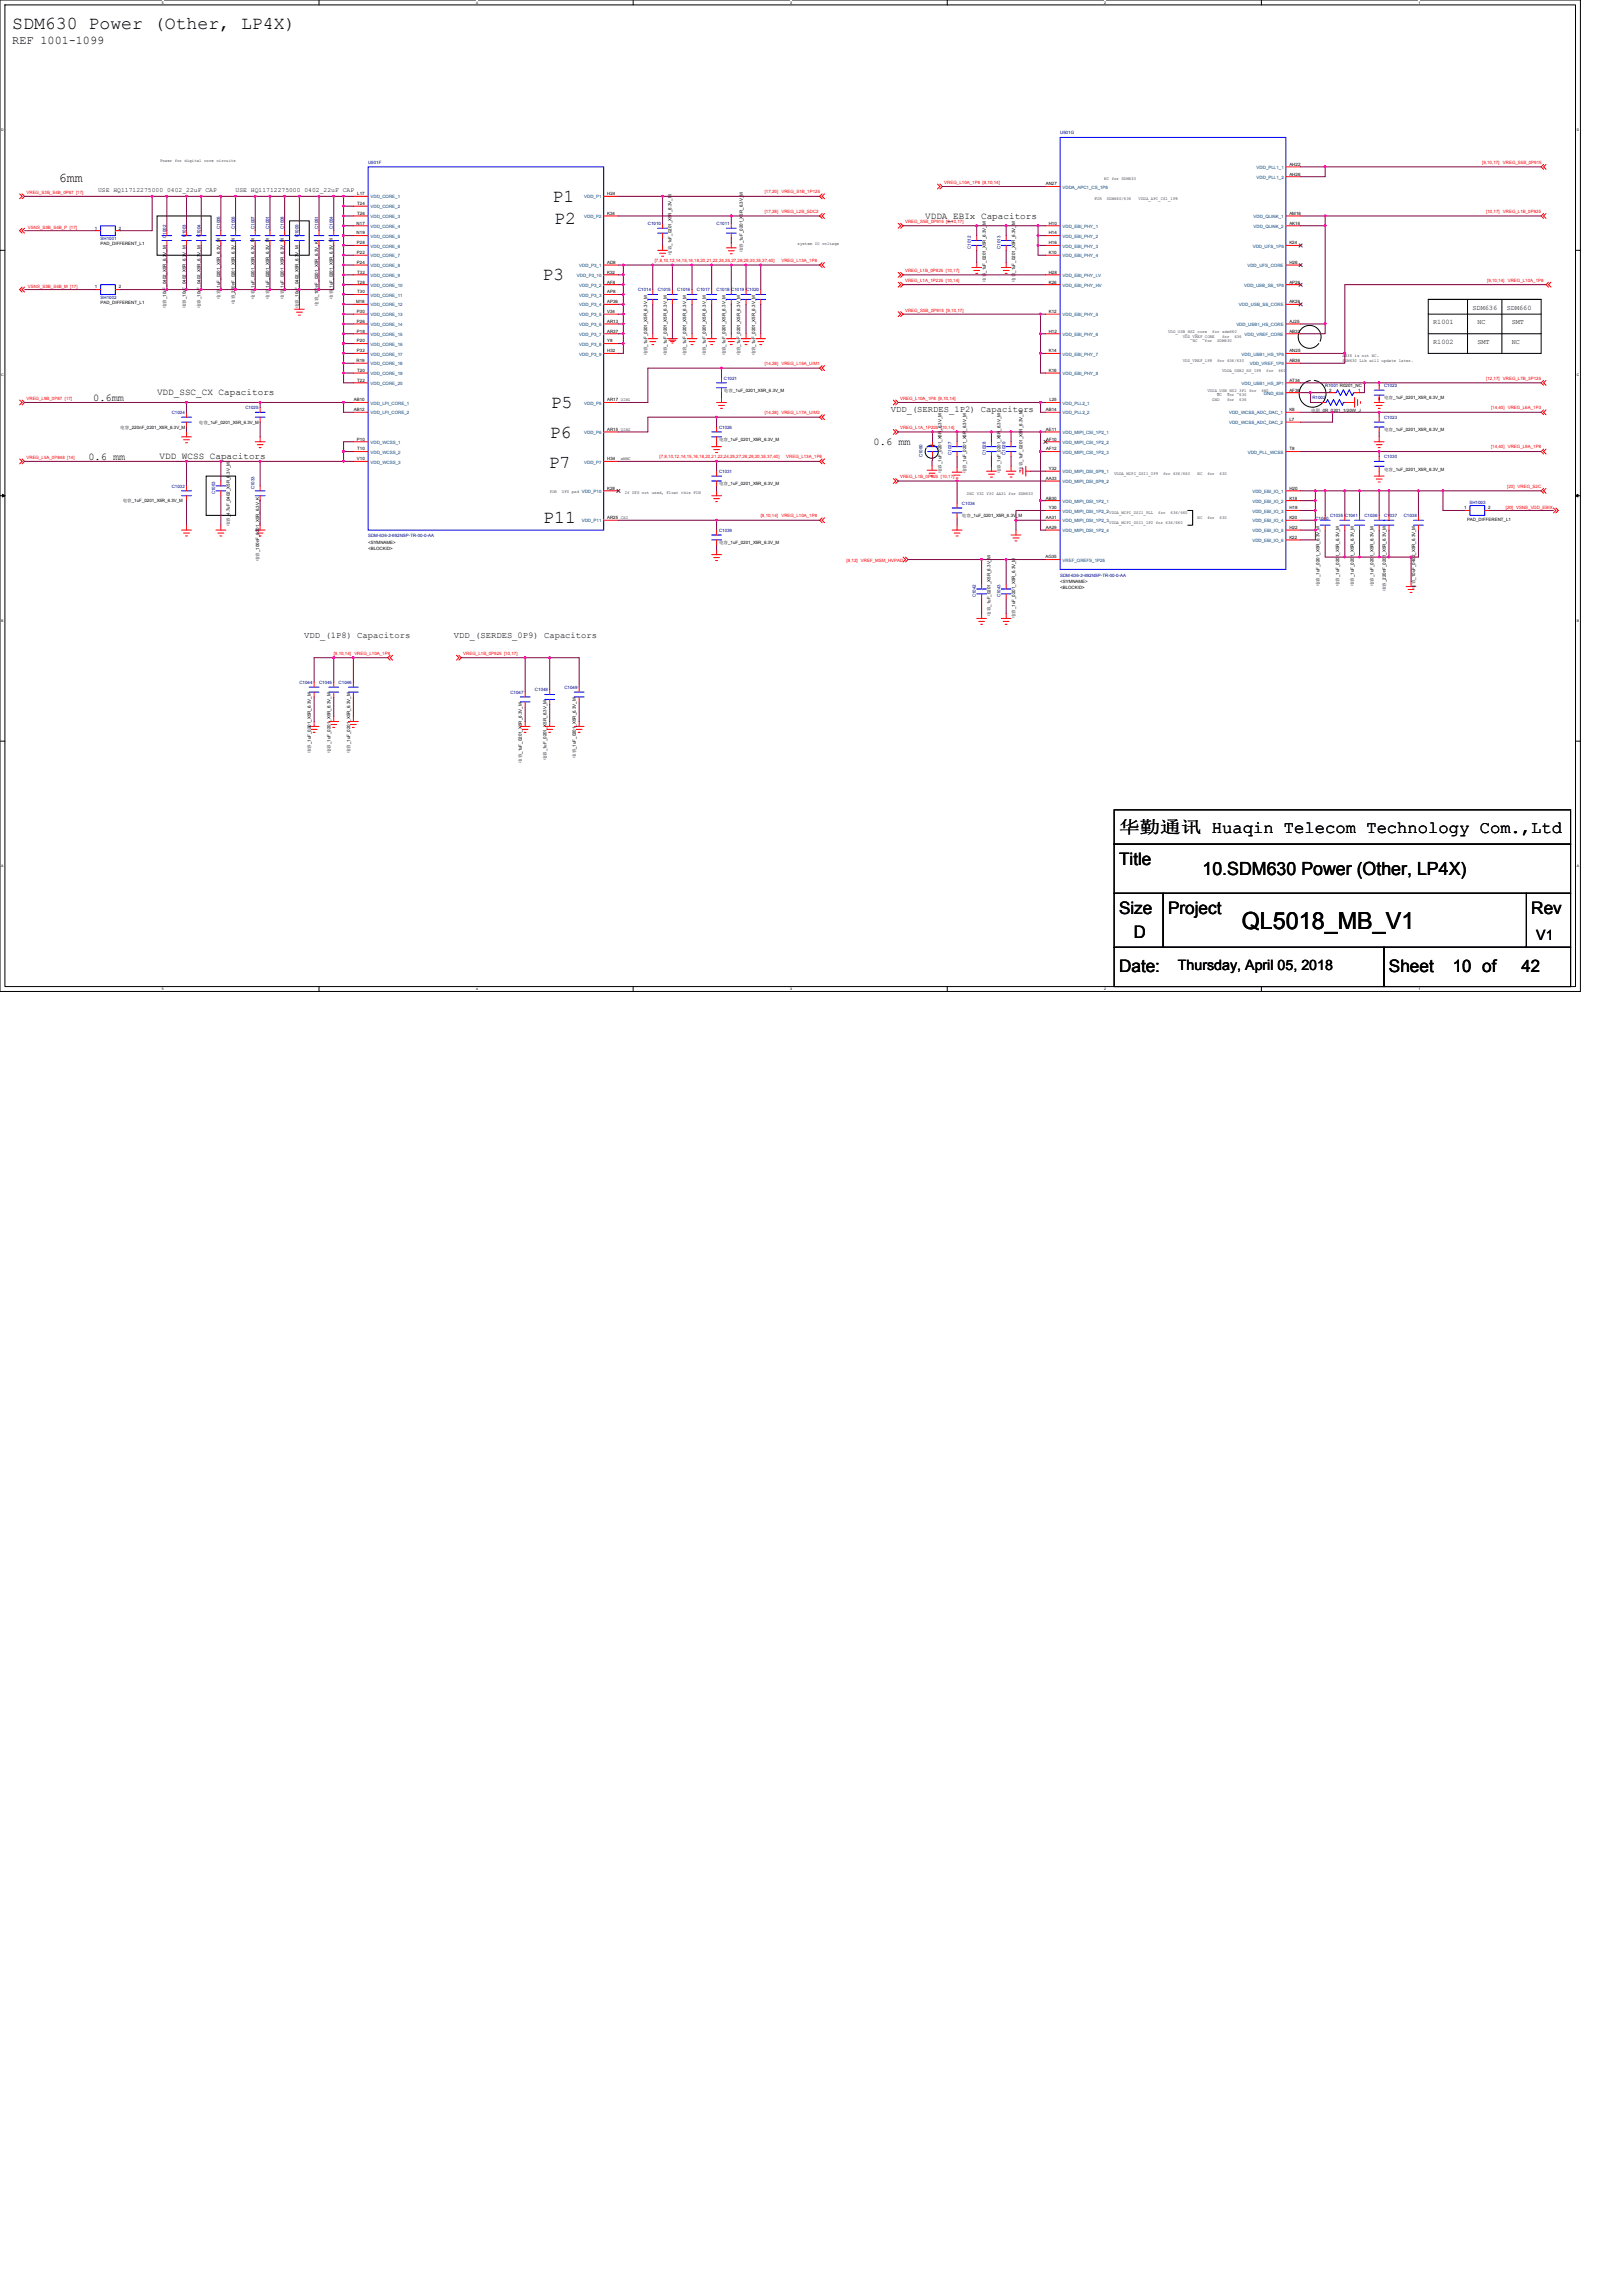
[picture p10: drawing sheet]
<svg xmlns="http://www.w3.org/2000/svg" width="210mm" height="297mm" viewBox="0 0 210 297" stroke-linecap="round" stroke-linejoin="round" font-family="sans-serif">
<defs><g id="words">
<text font-size="3" x="160.7" y="120.2">QL5018_MB_V1</text>
<g font-size="2.3">
<text x="1.6" y="3.8">SDM630 Power (Other, LP4X)</text>
<text x="71.5" y="26.2">P1</text>
<text x="71.7" y="29">P2</text>
<text x="70.2" y="36.2">P3</text>
<text x="71.2" y="52.8">P5</text>
<text x="71.1" y="56.7">P6</text>
<text x="71" y="60.5">P7</text>
<text x="70.3" y="67.6">P11</text>
<text x="155.6" y="113.2">10.SDM630 Power (Other, LP4X)</text>
</g>
<g font-size="2.2">
<text x="144.8" y="107.8">华勤通讯 Huaqin Telecom Technology Com.,Ltd</text>
<text x="144.8" y="111.8">Title</text>
<text x="144.8" y="118.2">Size</text>
<text x="151.1" y="118.2">Project</text>
<text x="198.1" y="118.2">Rev</text>
<text x="144.8" y="125.8">Date:</text>
<text x="146.7" y="121.4">D</text>
<text x="179.7" y="125.8">Sheet</text>
<text x="188" y="125.8">10 of</text>
<text x="196.8" y="125.8">42</text>
</g>
<g font-size="1.8">
<text x="152.4" y="125.5">Thursday, April 05, 2018</text>
<text x="198.8" y="121.7">V1</text>
</g>
<text font-size="1.7" x="7.6" y="23.6">6mm</text>
<text font-size="1.5" x="1.6" y="5.7">REF 1001-1099</text>
<g font-size="1.3">
<text x="12.1" y="51.9">0.6mm</text>
<text x="11.4" y="59.5">0.6 mm</text>
<text x="113" y="57.6">0.6 mm</text>
</g>
<g font-size="1.2">
<text x="119.7" y="28.3">VDDA_EBIx Capacitors</text>
<text x="20.3" y="51.1">VDD_SSC_CX Capacitors</text>
<text x="20.6" y="59.4">VDD_WCSS Capacitors</text>
</g>
<g font-size="1.1">
<text x="115.3" y="53.3">VDD_(SERDES_1P2) Capacitors</text>
<text x="39.4" y="82.5">VDD_(1P8) Capacitors</text>
<text x="58.7" y="82.5">VDD_(SERDES_0P9) Capacitors</text>
</g>
<g font-size=".9">
<text x="185.4" y="42">R1001</text>
<text x="190.5" y="40.1">SDM636</text>
<text x="191.1" y="42">NC</text>
<text x="194.9" y="40.1">SDM660</text>
<text x="195.6" y="42">SMT</text>
<text x="185.4" y="44.5">R1002</text>
<text x="191.1" y="44.5">SMT</text>
<text x="195.6" y="44.5">NC</text>
</g>
<g font-size=".8">
<text x="12.7" y="24.8">USE HQ11712275000 0402_22uF CAP</text>
<text x="30.5" y="24.8">USE HQ11712275000 0402_22uF CAP</text>
</g>
<g font-size=".6" fill="#000080">
<text x="137.2" y="17.4">U501G</text>
<text x="47.6" y="21.2">U501F</text>
<text x="28.5" y="29.7" transform="rotate(-90 28.5 29.7)">C1005</text>
<text x="30.4" y="29.7" transform="rotate(-90 30.4 29.7)">C1006</text>
<text x="32.9" y="29.7" transform="rotate(-90 32.9 29.7)">C1007</text>
<text x="34.8" y="29.7" transform="rotate(-90 34.8 29.7)">C1001</text>
<text x="36.7" y="29.7" transform="rotate(-90 36.7 29.7)">C1008</text>
<text x="41.2" y="29.7" transform="rotate(-90 41.2 29.7)">C1051</text>
<text x="43.1" y="29.7" transform="rotate(-90 43.1 29.7)">C1054</text>
<text x="83.8" y="29.1">C1010</text>
<text x="92.7" y="29.1">C1011</text>
<text x="13" y="31">SH1001</text>
<text x="21.5" y="30.8" transform="rotate(-90 21.5 30.8)">C1002</text>
<text x="24" y="30.7" transform="rotate(-90 24 30.7)">C1003</text>
<text x="25.9" y="30.7" transform="rotate(-90 25.9 30.7)">C1004</text>
<text x="38.6" y="30.7" transform="rotate(-90 38.6 30.7)">C1009</text>
<text x="125.6" y="32.2" transform="rotate(-90 125.6 32.2)">C1012</text>
<text x="129.4" y="32.2" transform="rotate(-90 129.4 32.2)">C1013</text>
<text x="13" y="38.7">SH1002</text>
<text x="82.5" y="37.7">C1014</text>
<text x="85.1" y="37.7">C1015</text>
<text x="87.6" y="37.7">C1016</text>
<text x="90.2" y="37.7">C1017</text>
<text x="92.7" y="37.7">C1018 C1019 C1020</text>
<text x="22.2" y="53.6">C1024</text>
<text x="31.7" y="52.9">C1025</text>
<text x="93.7" y="49.1">C1021</text>
<text x="169.8" y="51.7">R1002</text>
<text x="171.4" y="50.1">R1001 R0201_NC</text>
<text x="179.1" y="50.1">C1022</text>
<text x="93" y="55.5">C1026</text>
<text x="119.3" y="59.2" transform="rotate(-90 119.3 59.2)">C1050</text>
<text x="123.1" y="58.9" transform="rotate(-90 123.1 58.9)">C1027</text>
<text x="127.5" y="58.9" transform="rotate(-90 127.5 58.9)">C1028</text>
<text x="130.1" y="58.9" transform="rotate(-90 130.1 58.9)">C1029</text>
<text x="179.1" y="59.3">C1030</text>
<text x="179.1" y="54.2">C1023</text>
<text x="22.2" y="63.1">C1032</text>
<text x="27.8" y="63.9" transform="rotate(-90 27.8 63.9)">C1053</text>
<text x="32.9" y="63.3" transform="rotate(-90 32.9 63.3)">C1033</text>
<text x="93" y="61.2">C1031</text>
<text x="124.5" y="65.3">C1034</text>
<text x="190.1" y="65.2">SH1003</text>
<text x="47.6" y="69.5">SDM-636-2-692NSP-TR-00-0-AA</text>
<text x="93" y="68.8">C1039</text>
<text x="170.2" y="67.2">C1040</text>
<text x="172.1" y="66.9">C1035 C1041</text>
<text x="176.5" y="66.9">C1036</text>
<text x="179.1" y="66.9">C1037</text>
<text x="181.6" y="66.9">C1038</text>
<text x="126.3" y="77.3" transform="rotate(-90 126.3 77.3)">C1042</text>
<text x="129.4" y="77.3" transform="rotate(-90 129.4 77.3)">C1043</text>
<text x="137.2" y="74.6">SDM-636-2-692NSP-TR-00-0-AA</text>
<text x="38.7" y="88.5">C1044</text>
<text x="41.3" y="88.5">C1045</text>
<text x="43.8" y="88.5">C1046</text>
<text x="66" y="89.8">C1047</text>
<text x="69.2" y="89.5">C1048</text>
<text x="73" y="89.1">C1049</text>
</g>
<g font-size=".6">
<text x="20.7" y="21">Power for digital core circuits</text>
<text x="135.3" y="24">AN27</text>
<text x="142.9" y="23.3">NC for SDM630</text>
<text x="166.8" y="21.4">AH22</text>
<text x="166.8" y="22.7">AH26</text>
<text x="12.3" y="29.7">1</text>
<text x="15.4" y="29.7">2</text>
<text x="46.1" y="29.1">N17</text>
<text x="46.2" y="26.5">T24</text>
<text x="46.2" y="27.8">T26</text>
<text x="46.2" y="25.3">L17</text>
<text x="78.5" y="25.3">H24</text>
<text x="78.5" y="27.8">K34</text>
<text x="135.7" y="29.1">H10</text>
<text x="141.6" y="25.9">FOR</text>
<text x="143.2" y="25.9">SDM660/636</text>
<text x="147.3" y="25.9">VDDA_APC_CS1_1P8</text>
<text x="166.8" y="27.8">AM16</text>
<text x="166.8" y="29.1">AK16</text>
<text x="13" y="31.7">PAD_DIFFERENT_L1</text>
<text x="46.1" y="30.3">N19</text>
<text x="46.2" y="31.6">P28</text>
<text x="46.2" y="32.9">P22</text>
<text x="46.2" y="34.1">P24</text>
<text x="46.2" y="35.4">T32</text>
<text x="78.5" y="35.4">K32</text>
<text x="78.5" y="34.1">AD8</text>
<text x="86.9" y="33" transform="rotate(-90 86.9 33)">电容_1uF_0201_X5R_6.3V_M</text>
<text x="96.1" y="32.6" transform="rotate(-90 96.1 32.6)">电容_1uF_0201_X5R_6.3V_M</text>
<text x="103.2" y="31.7">system IO voltage</text>
<text x="135.7" y="30.3">H14</text>
<text x="135.7" y="31.6">H16</text>
<text x="135.7" y="35.4">H28</text>
<text x="135.7" y="32.9">K10</text>
<text x="166.8" y="31.6">K24</text>
<text x="166.8" y="34.1">H26</text>
<text x="12.3" y="37.3">1</text>
<text x="13" y="39.3">PAD_DIFFERENT_L1</text>
<text x="15.4" y="37.3">2</text>
<text x="21.5" y="39.9" transform="rotate(-90 21.5 39.9)">电容_10uF_0402_X5R_6.3V_M</text>
<text x="24" y="39.9" transform="rotate(-90 24 39.9)">电容_10uF_0402_X5R_6.3V_M</text>
<text x="25.9" y="39.9" transform="rotate(-90 25.9 39.9)">电容_10uF_0402_X5R_6.3V_M</text>
<text x="28.5" y="38.7" transform="rotate(-90 28.5 38.7)">电容_1uF_0201_X5R_6.3V_M</text>
<text x="30.4" y="39.3" transform="rotate(-90 30.4 39.3)">电容_220nF_0201_X5R_6.3V_M</text>
<text x="32.9" y="38.7" transform="rotate(-90 32.9 38.7)">电容_1uF_0201_X5R_6.3V_M</text>
<text x="34.8" y="38.7" transform="rotate(-90 34.8 38.7)">电容_1uF_0201_X5R_6.3V_M</text>
<text x="36.7" y="38.7" transform="rotate(-90 36.7 38.7)">电容_1uF_0201_X5R_6.3V_M</text>
<text x="38.6" y="39.9" transform="rotate(-90 38.6 39.9)">电容_10uF_0402_X5R_6.3V_M</text>
<text x="41.2" y="39.6" transform="rotate(-90 41.2 39.6)">电容_100nF_0201_X5R_6.3V_K</text>
<text x="43.1" y="38.7" transform="rotate(-90 43.1 38.7)">电容_1uF_0201_X5R_6.3V_M</text>
<text x="46.1" y="39.2">M18</text>
<text x="46.2" y="40.5">P30</text>
<text x="46.2" y="41.8">P26</text>
<text x="46.2" y="36.7">T28</text>
<text x="46.2" y="38">T30</text>
<text x="78.5" y="41.8">AR13</text>
<text x="78.5" y="36.7">AF8</text>
<text x="78.5" y="38">AP8</text>
<text x="78.5" y="39.2">AP36</text>
<text x="78.5" y="40.5">V34</text>
<text x="127.5" y="36.4" transform="rotate(-90 127.5 36.4)">电容_1uF_0201_X5R_6.3V_M</text>
<text x="131.3" y="36.4" transform="rotate(-90 131.3 36.4)">电容_1uF_0201_X5R_6.3V_M</text>
<text x="135.7" y="36.7">K26</text>
<text x="135.7" y="40.5">K12</text>
<text x="166.8" y="36.7">AP26</text>
<text x="166.8" y="39.2">AK26</text>
<text x="166.8" y="41.8">AJ25</text>
<text x="46.1" y="46.8">R19</text>
<text x="46.2" y="43">P18</text>
<text x="46.2" y="44.3">P20</text>
<text x="46.2" y="45.6">P32</text>
<text x="78.5" y="43">AR37</text>
<text x="78.5" y="44.3">Y8</text>
<text x="78.5" y="45.6">H32</text>
<text x="83.7" y="46" transform="rotate(-90 83.7 46)">电容_1uF_0201_X5R_6.3V_M</text>
<text x="86.3" y="46" transform="rotate(-90 86.3 46)">电容_1uF_0201_X5R_6.3V_M</text>
<text x="88.8" y="46" transform="rotate(-90 88.8 46)">电容_1uF_0201_X5R_6.3V_M</text>
<text x="91.3" y="46" transform="rotate(-90 91.3 46)">电容_1uF_0201_X5R_6.3V_M</text>
<text x="93.9" y="46" transform="rotate(-90 93.9 46)">电容_1uF_0201_X5R_6.3V_M</text>
<text x="95.8" y="46" transform="rotate(-90 95.8 46)">电容_1uF_0201_X5R_6.3V_M</text>
<text x="97.7" y="46" transform="rotate(-90 97.7 46)">电容_1uF_0201_X5R_6.3V_M</text>
<text x="135.7" y="43">H12</text>
<text x="135.7" y="45.6">K14</text>
<text x="151.1" y="43">VDD_USB_HS2_core</text>
<text x="153" y="46.8">VDD_VREF_1P8</text>
<text x="153" y="43.7">VDD_VREF_CORE</text>
<text x="154.3" y="44.3">NC</text>
<text x="155.9" y="44.3">for</text>
<text x="156.8" y="43">for sdm660</text>
<text x="157.5" y="46.8">for 636/630</text>
<text x="157.5" y="44.3">SDM630</text>
<text x="158.1" y="43.7">for</text>
<text x="159.7" y="43.7">636</text>
<text x="166.8" y="43">AB32</text>
<text x="166.8" y="45.6">AN25</text>
<text x="166.8" y="46.8">AB36</text>
<text x="173.7" y="46.2">AB36 is not NC.</text>
<text x="173.7" y="46.8">SDM630 Lib will update later.</text>
<text x="45.8" y="51.9">AB10</text>
<text x="45.8" y="53.2">AB12</text>
<text x="46.2" y="49.4">T22</text>
<text x="46.2" y="48.1">T20</text>
<text x="78.5" y="51.9">AR17 UIM1</text>
<text x="93.7" y="50.7">电容_1uF_0201_X5R_6.3V_M</text>
<text x="135.3" y="53.2">AB14</text>
<text x="135.7" y="48.1">K16</text>
<text x="135.8" y="51.9">L25</text>
<text x="156.2" y="50.7">VDDA_USB_HS2_3P1 for</text>
<text x="156.8" y="51.9">GND</text>
<text x="157.5" y="51.3">NC</text>
<text x="158.1" y="48.1">VDDA_USB2_HS_1P8</text>
<text x="158.7" y="51.9">for</text>
<text x="158.7" y="51.3">for</text>
<text x="160.3" y="51.9">636</text>
<text x="160.3" y="51.3">630</text>
<text x="163.2" y="50.7">660</text>
<text x="163.8" y="48.1">for</text>
<text x="165.4" y="48.1">660</text>
<text x="166.8" y="53.2">K8</text>
<text x="166.8" y="49.4">AT34</text>
<text x="166.8" y="50.7">AF36</text>
<text x="169.6" y="53.3">电阻_0R_0201_1/20W_J</text>
<text x="172" y="50.7">2</text>
<text x="175.7" y="50.7">1</text>
<text x="179.1" y="51.7">电容_1uF_0201_X5R_6.3V_M</text>
<text x="15.6" y="55.5">电容_220nF_0201_X5R_6.3V_M</text>
<text x="25.7" y="54.8">电容_1uF_0201_X5R_6.3V_M</text>
<text x="46.2" y="57">P10</text>
<text x="46.2" y="59.5">V10</text>
<text x="46.2" y="58.3">T10</text>
<text x="78.5" y="59.5">H34</text>
<text x="78.5" y="55.7">AR15 UIM2</text>
<text x="80.3" y="59.5">eMMC</text>
<text x="93" y="57.1">电容_1uF_0201_X5R_6.3V_M</text>
<text x="135.3" y="55.7">AE11</text>
<text x="135.3" y="57">AF10</text>
<text x="135.3" y="58.3">AF12</text>
<text x="166.8" y="54.5">L7</text>
<text x="166.8" y="58.3">T8</text>
<text x="179.1" y="55.8">电容_1uF_0201_X5R_6.3V_M</text>
<text x="15.9" y="65">电容_1uF_0201_X5R_6.3V_M</text>
<text x="71.1" y="63.7">FOR</text>
<text x="72.7" y="63.7">UFS pad VDD_P10</text>
<text x="78.5" y="63.4">K28</text>
<text x="80.8" y="63.9">If UFS not used, Float this PIN</text>
<text x="93" y="62.8">电容_1uF_0201_X5R_6.3V_M</text>
<text x="121.8" y="61.2" transform="rotate(-90 121.8 61.2)">电容_1uF_0201_X5R_6.3V_M</text>
<text x="125" y="61.2" transform="rotate(-90 125 61.2)">电容_1uF_0201_X5R_6.3V_M</text>
<text x="125.1" y="64">DNI Y32 Y30 AA31 for SDM630</text>
<text x="129.4" y="61.2" transform="rotate(-90 129.4 61.2)">电容_1uF_0201_X5R_6.3V_M</text>
<text x="132.3" y="60.9" transform="rotate(-90 132.3 60.9)">电容_1uF_0201_X5R_6.3V_M</text>
<text x="135.3" y="64.6">AB30</text>
<text x="135.3" y="62.1">AA33</text>
<text x="135.7" y="60.8">Y32</text>
<text x="135.7" y="65.9">Y30</text>
<text x="144.1" y="61.4">VDDA_MIPI_DSI1_0P9</text>
<text x="150.5" y="61.4">for 636/660</text>
<text x="154.9" y="61.4">NC</text>
<text x="156.2" y="61.4">for</text>
<text x="157.8" y="61.4">630</text>
<text x="166.8" y="63.4">H20</text>
<text x="166.8" y="65.9">H18</text>
<text x="166.8" y="64.6">K18</text>
<text x="179.1" y="60.9">电容_1uF_0201_X5R_6.3V_M</text>
<text x="189.4" y="65.9">1</text>
<text x="192.5" y="65.9">2</text>
<text x="29.7" y="68.1" transform="rotate(-90 29.7 68.1)">电容_4.7uF_0402_X5R_6.3V_M</text>
<text x="47.6" y="70.3">&lt;SYMNAME&gt;</text>
<text x="47.6" y="71.2">&lt;BLOCKID&gt;</text>
<text x="78.5" y="67.2">AR25 CXO</text>
<text x="93" y="70.4">电容_1uF_0201_X5R_6.3V_M</text>
<text x="124.5" y="66.9">电容_1uF_0201_X5R_6.3V_M</text>
<text x="135.3" y="67.2">AA31</text>
<text x="135.3" y="68.4">AA29</text>
<text x="143.5" y="67.8">VDDA_MIPI_DSI1_1P2 for 636/660</text>
<text x="143.5" y="66.5">VDDA_MIPI_DSI1_PLL</text>
<text x="149.9" y="66.5">for</text>
<text x="151.4" y="66.5">636/660</text>
<text x="154.9" y="67.2">NC</text>
<text x="156.2" y="67.2">for</text>
<text x="157.8" y="67.2">630</text>
<text x="166.8" y="68.4">H22</text>
<text x="166.8" y="67.2">K20</text>
<text x="166.8" y="69.7">K22</text>
<text x="189.8" y="67.4">PAD_DIFFERENT_L1</text>
<text x="33.5" y="72.6" transform="rotate(-90 33.5 72.6)">电容_100nF_0201_X5R_6.3V_K</text>
<text x="135.3" y="72.2">AG35</text>
<text x="137.2" y="75.4">&lt;SYMNAME&gt;</text>
<text x="137.2" y="76.2">&lt;BLOCKID&gt;</text>
<text x="170.7" y="75.8" transform="rotate(-90 170.7 75.8)">电容_1uF_0201_X5R_6.3V_M</text>
<text x="173.2" y="75.8" transform="rotate(-90 173.2 75.8)">电容_1uF_0201_X5R_6.3V_M</text>
<text x="175.2" y="75.8" transform="rotate(-90 175.2 75.8)">电容_1uF_0201_X5R_6.3V_M</text>
<text x="177.7" y="75.8" transform="rotate(-90 177.7 75.8)">电容_1uF_0201_X5R_6.3V_M</text>
<text x="179.3" y="76.5" transform="rotate(-90 179.3 76.5)">电容_220nF_0201_X5R_6.3V_M</text>
<text x="183.1" y="76.1" transform="rotate(-90 183.1 76.1)">电容_10uF_0402_X5R_6.3V_M</text>
<text x="128.2" y="79.6" transform="rotate(-90 128.2 79.6)">电容_1uF_0201_X5R_6.3V_M</text>
<text x="131.3" y="79.9" transform="rotate(-90 131.3 79.9)">电容_1uF_0201_X5R_6.3V_M</text>
<text x="40.2" y="97.4" transform="rotate(-90 40.2 97.4)">电容_1uF_0201_X5R_6.3V_M</text>
<text x="42.8" y="97.4" transform="rotate(-90 42.8 97.4)">电容_1uF_0201_X5R_6.3V_M</text>
<text x="45.3" y="97.4" transform="rotate(-90 45.3 97.4)">电容_1uF_0201_X5R_6.3V_M</text>
<text x="67.5" y="98.7" transform="rotate(-90 67.5 98.7)">电容_1uF_0201_X5R_6.3V_M</text>
<text x="70.7" y="98.4" transform="rotate(-90 70.7 98.4)">电容_1uF_0201_X5R_6.3V_M</text>
<text x="74.5" y="98" transform="rotate(-90 74.5 98)">电容_1uF_0201_X5R_6.3V_M</text>
</g>
<g font-size=".6" fill="#f00">
<text x="122.2" y="23.8">VREG_L10A_1P8 [9,10,14]</text>
<text x="191.8" y="21.2">[9,10,17]</text>
<text x="194.4" y="21.2">VREG_S5B_0P915</text>
<text x="3.4" y="25.1">VREG_S3B_S4B_0P87 [17]</text>
<text x="3.6" y="29.6">VSNS_S3B_S4B_P [17]</text>
<text x="98.9" y="25">[17,20] VREG_S1B_1P125</text>
<text x="98.9" y="27.5">[17,28] VREG_L2B_SDC2</text>
<text x="117.1" y="28.9">VREG_S5B_0P915 [9,10,17]</text>
<text x="192.3" y="27.5">[10,17] VREG_L1B_0P925</text>
<text x="84.7" y="33.9">[7,8,10,12,14,15,16,18,20,21,22,24,25,27,28,29,30,35,37,40]</text>
<text x="101.1" y="33.9">VREG_L13A_1P8</text>
<text x="117.1" y="35.2">VREG_L1B_0P925 [10,17]</text>
<text x="3.6" y="37.3">VSNS_S3B_S4B_M [17]</text>
<text x="117.1" y="36.5">VREG_L1A_1P225 [10,14]</text>
<text x="117.1" y="40.3">VREG_S5B_0P915 [9,10,17]</text>
<text x="192.4" y="36.4">[9,10,14]</text>
<text x="195.1" y="36.4">VREG_L10A_1P8</text>
<text x="98.9" y="47.2">[14,28] VREG_L15A_UIM1</text>
<text x="3.4" y="51.7">VREG_L9B_0P87 [17]</text>
<text x="98.9" y="53.6">[14,28] VREG_L17A_UIM2</text>
<text x="116.5" y="51.7">VREG_L10A_1P8 [9,10,14]</text>
<text x="192.3" y="49.1">[12,17] VREG_L7B_3P125</text>
<text x="192.9" y="52.9">[14,40] VREG_L6A_1P3</text>
<text x="3.4" y="59.4">VREG_L5A_0P848 [14]</text>
<text x="85.3" y="59.3">[7,8,10,12,14,15,16,18,20,21,22,24,25,27,28,29,30,35,37,40]</text>
<text x="101.7" y="59.3">VREG_L13A_1P8</text>
<text x="116.5" y="55.5">VREG_L1A_1P225 [10,14]</text>
<text x="192.9" y="58">[14,40] VREG_L9A_1P8</text>
<text x="116.5" y="61.9">VREG_L1B_0P925 [10,17]</text>
<text x="194.8" y="65.8">[20] VSNS_VDD_EBIX</text>
<text x="195" y="63.1">[20] VREG_S2C</text>
<text x="98.4" y="66.9">[9,10,14]</text>
<text x="101.1" y="66.9">VREG_L10A_1P8</text>
<text x="109.5" y="72.7">[9,12]</text>
<text x="111.4" y="72.7">VREF_MSM_HVPAD</text>
<text x="43.2" y="84.7">[9,10,14]</text>
<text x="45.8" y="84.7">VREG_L10A_1P8</text>
<text x="59.9" y="84.8">VREG_L1B_0P925 [10,17]</text>
</g>
<g font-size=".6" fill="#004080">
<text x="162.6" y="21.9">VDD_PLL1_1</text>
<text x="162.6" y="23.1">VDD_PLL1_2</text>
<text x="47.9" y="25.7">VDD_CORE_1</text>
<text x="47.9" y="26.9">VDD_CORE_2</text>
<text x="47.9" y="28.2">VDD_CORE_3</text>
<text x="47.9" y="29.5">VDD_CORE_4</text>
<text x="75.6" y="25.7">VDD_P1</text>
<text x="75.6" y="28.2">VDD_P2</text>
<text x="137.5" y="29.5">VDD_EBI_PHY_1</text>
<text x="137.5" y="24.4">VDDA_APC1_CS_1P8</text>
<text x="162.2" y="28.2">VDD_QLINK_1</text>
<text x="162.2" y="29.5">VDD_QLINK_2</text>
<text x="47.9" y="35.8">VDD_CORE_9</text>
<text x="47.9" y="30.8">VDD_CORE_5</text>
<text x="47.9" y="32">VDD_CORE_6</text>
<text x="47.9" y="33.3">VDD_CORE_7</text>
<text x="47.9" y="34.6">VDD_CORE_8</text>
<text x="74.6" y="35.8">VDD_P3_10</text>
<text x="75" y="34.6">VDD_P3_1</text>
<text x="137.5" y="30.8">VDD_EBI_PHY_2</text>
<text x="137.5" y="32">VDD_EBI_PHY_3</text>
<text x="137.5" y="33.3">VDD_EBI_PHY_4</text>
<text x="137.5" y="35.8">VDD_EBI_PHY_LV</text>
<text x="161.4" y="34.6">VDD_UFS_CORE</text>
<text x="162.1" y="32">VDD_UFS_1P8</text>
<text x="47.9" y="39.6">VDD_CORE_12</text>
<text x="47.9" y="40.9">VDD_CORE_13</text>
<text x="47.9" y="37.1">VDD_CORE_10</text>
<text x="47.9" y="38.4">VDD_CORE_11</text>
<text x="75" y="37.1">VDD_P3_2</text>
<text x="75" y="38.4">VDD_P3_3</text>
<text x="75" y="39.6">VDD_P3_4</text>
<text x="75" y="40.9">VDD_P3_5</text>
<text x="137.5" y="37.1">VDD_EBI_PHY_HV</text>
<text x="137.5" y="40.9">VDD_EBI_PHY_5</text>
<text x="160.3" y="39.6">VDD_USB_SS_CORE</text>
<text x="161" y="37.1">VDD_USB_SS_1P8</text>
<text x="47.9" y="42.2">VDD_CORE_14</text>
<text x="47.9" y="43.5">VDD_CORE_15</text>
<text x="47.9" y="44.7">VDD_CORE_16</text>
<text x="47.9" y="46">VDD_CORE_17</text>
<text x="47.9" y="47.3">VDD_CORE_18</text>
<text x="75" y="42.2">VDD_P3_6</text>
<text x="75" y="43.5">VDD_P3_7</text>
<text x="75" y="44.7">VDD_P3_8</text>
<text x="75" y="46">VDD_P3_9</text>
<text x="137.5" y="43.5">VDD_EBI_PHY_6</text>
<text x="137.5" y="46">VDD_EBI_PHY_7</text>
<text x="160" y="42.2">VDD_USB1_HS_CORE</text>
<text x="160.6" y="46">VDD_USB1_HS_1P8</text>
<text x="161" y="43.5">VDD_VREF_CORE</text>
<text x="161.7" y="47.3">VDD_VREF_1P8</text>
<text x="47.9" y="49.8">VDD_CORE_20</text>
<text x="47.9" y="52.3">VDD_LPI_CORE_1</text>
<text x="47.9" y="53.6">VDD_LPI_CORE_2</text>
<text x="47.9" y="48.5">VDD_CORE_19</text>
<text x="75.6" y="52.3">VDD_P5</text>
<text x="137.5" y="48.5">VDD_EBI_PHY_8</text>
<text x="137.5" y="52.3">VDD_PLL2_1</text>
<text x="137.5" y="53.6">VDD_PLL2_2</text>
<text x="159" y="53.6">VDD_WCSS_ADC_DAC_1</text>
<text x="160.6" y="49.8">VDD_USB1_HS_3P1</text>
<text x="163.5" y="51.1">GND_636</text>
<text x="47.9" y="57.4">VDD_WCSS_1</text>
<text x="47.9" y="58.7">VDD_WCSS_2</text>
<text x="47.9" y="60">VDD_WCSS_3</text>
<text x="75.6" y="60">VDD_P7</text>
<text x="75.6" y="56.2">VDD_P6</text>
<text x="137.5" y="56.2">VDD_MIPI_CSI_1P2_1</text>
<text x="137.5" y="57.4">VDD_MIPI_CSI_1P2_2</text>
<text x="137.5" y="58.7">VDD_MIPI_CSI_1P2_3</text>
<text x="159" y="54.9">VDD_WCSS_ADC_DAC_2</text>
<text x="161.4" y="58.7">VDD_PLL_WCSS</text>
<text x="137.5" y="65">VDD_MIPI_DSI_1P2_1</text>
<text x="137.5" y="61.2">VDD_MIPI_DSI_0P9_1</text>
<text x="137.5" y="62.5">VDD_MIPI_DSI_0P9_2</text>
<text x="162" y="63.8">VDD_EBI_IO_1</text>
<text x="162" y="65">VDD_EBI_IO_2</text>
<text x="75.3" y="67.6">VDD_P11</text>
<text x="137.5" y="66.3">VDD_MIPI_DSI_1P2_2</text>
<text x="137.5" y="67.6">VDD_MIPI_DSI_1P2_3</text>
<text x="137.5" y="68.9">VDD_MIPI_DSI_1P2_4</text>
<text x="162" y="66.3">VDD_EBI_IO_3</text>
<text x="162" y="68.9">VDD_EBI_IO_5</text>
<text x="162" y="67.6">VDD_EBI_IO_4</text>
<text x="162" y="70.1">VDD_EBI_IO_6</text>
<text x="137.5" y="72.7">VREF_QREFS_1P25</text>
</g>
<g font-size=".5">
<text x="21" y=".5">5</text>
<text x="61.6" y=".5">4</text>
<text x="102.2" y=".5">3</text>
<text x="142.9" y=".5">2</text>
<text x="183.5" y=".5">1</text>
<text x=".2" y="16.9">D</text>
<text x="204" y="16.9">D</text>
<text x=".2" y="48.7">C</text>
<text x="204" y="48.7">C</text>
<text x=".2" y="80.4">B</text>
<text x="204" y="80.4">B</text>
<text x=".2" y="112.2">A</text>
<text x="204" y="112.2">A</text>
<text x="21" y="128.1">5</text>
<text x="61.6" y="128.1">4</text>
<text x="102.2" y="128.1">3</text>
<text x="142.9" y="128.1">2</text>
<text x="183.5" y="128.1">1</text>
</g>
</g></defs>
<path d="M0 0h204.5v128.3h-204.5zM.6 .6h203.2v127h-203.2z" fill="none" stroke="#000" stroke-width=".13"/>
<g fill="#fff">
<path d="M21 .1h.2v.5h-.2z"/>
<path d="M21 127.7h.2v.5h-.2z"/>
</g>
<path d="M41.3 0v.6M41.3 127.6v.7" fill="none" stroke="#000" stroke-width=".13"/>
<g fill="#fff">
<path d="M61.6 .1h.2v.5h-.2z"/>
<path d="M61.6 127.7h.2v.5h-.2z"/>
</g>
<path d="M81.9 0v.6M81.9 127.6v.7" fill="none" stroke="#000" stroke-width=".13"/>
<g fill="#fff">
<path d="M102.2 .1h.3v.5h-.3z"/>
<path d="M102.2 127.7h.3v.5h-.3z"/>
</g>
<path d="M122.6 0v.6M122.6 127.6v.7" fill="none" stroke="#000" stroke-width=".13"/>
<g fill="#fff">
<path d="M142.9 .1h.2v.5h-.2z"/>
<path d="M142.9 127.7h.2v.5h-.2z"/>
</g>
<path d="M163.2 0v.6M163.2 127.6v.7" fill="none" stroke="#000" stroke-width=".13"/>
<g fill="#fff">
<path d="M183.5 .1h.3v.5h-.3z"/>
<path d="M183.5 127.7h.3v.5h-.3z"/>
<path d="M.2 16.5h.3v.5h-.3z"/>
<path d="M204 16.5h.3v.5h-.3z"/>
<path d="M.2 48.3h.3v.5h-.3z"/>
<path d="M204 48.3h.3v.5h-.3z"/>
</g>
<path d="M0 32.4h.6M203.8 32.4h.7" fill="none" stroke="#000" stroke-width=".13"/>
<g fill="#fff">
<path d="M.2 80h.3v.5h-.3z"/>
<path d="M204 80h.3v.5h-.3z"/>
</g>
<path d="M0 64.1h.6M203.8 64.1h.7" fill="none" stroke="#000" stroke-width=".13"/>
<path d="M.3 63.9l.3 .2-.3 .2zM203.8 64.1l.4-.2v.4z" fill="#000" stroke="#000" stroke-width=".13"/>
<g fill="#fff">
<path d="M.2 111.8h.2v.5h-.2z"/>
<path d="M204 111.8h.3v.5h-.3z"/>
</g>
<g fill="none" stroke="#000" stroke-width=".13">
<path d="M20.3 27.9h7v5.1h-7zM37.5 28.6h2.5v4.4h-2.5zM184.8 38.7h14.6v7h-14.6zM184.8 38.7h14.6M189.9 38.7v7M194.3 38.7v7M119.9 57.8a.86 .86 0 0 1 1.5 .3 .86 .86 0 0 1-.9 1.2 .86 .86 0 0 1-.7-1.3M170 49.2a1.74 1.74 0 0 1 1.4 2.6 1.74 1.74 0 0 1-3 .1 1.74 1.74 0 0 1 1.1-2.7M170.8 44.2a1.47 1.47 0 0 0-1.3-2.1 1.47 1.47 0 0 0-1.5 1.9 1.47 1.47 0 0 0 2.4 .7l.2-.3M184.8 40.6h14.6M184.8 43.2h14.6M26.7 61.6h3.8v5.1h-3.8z"/>
<path d="M153.7 66h.6v1.9h-.6M0 95.9h.6M203.8 95.9h.7M144.1 109.2h59.1v6.4h-59.1zM144.1 104.8h59.1v4.4h-59.1zM144.1 115.6h6.4v7h-6.4zM150.5 115.6h47v7h-47zM197.5 115.6h5.7v7h-5.7zM144.1 122.6h35v5h-35zM179.1 122.6h24.1v5h-24.1z"/>
</g>
<g fill="none" stroke="#f00" stroke-width=".13">
<path d="M2.5 25.1l.4 .3-.4 .3M2.9 37.1l-.4 .4 .4 .3M2.9 25.1l.3 .3-.3 .3M2.9 29.5l-.4 .3 .4 .4M3.2 37.1l-.3 .4 .3 .3M3.2 29.5l-.3 .3 .3 .4M12.4 29.8h.6M12.4 37.5h.6M14.9 29.8h.7M14.9 37.5h.7M21.6 29.8v.7M21.6 31.1v.7"/>
<path d="M24.1 29.8v.7M24.1 31.1v.7M26 29.8v.7M26 31.1v.7M28.6 29.8v.7M28.6 31.1v.7M30.5 29.8v.7M30.5 31.1v.7M33 29.8v.7M33 31.1v.7M34.9 29.8v.7M34.9 31.1v.7"/>
<path d="M36.8 29.8v.7M36.8 31.1v.7M38.7 29.8v.7M38.7 31.1v.7M38.7 39.4v.6M41.3 29.8v.7M41.3 31.1v.7M43.2 29.8v.7M43.2 31.1v.7M45.7 25.4h1.9M45.7 26.7h1.9M45.7 35.6h1.9"/>
<path d="M45.7 30.5h1.9M45.7 31.7h1.9M45.7 39.4h1.9M45.7 27.9h1.9M45.7 29.2h1.9M45.7 36.8h1.9M45.7 33h1.9M45.7 34.3h1.9M45.7 38.1h1.9M78.1 25.4h1.9M78.1 27.9h1.9M78.1 34.3h1.9"/>
<path d="M78.1 35.6h1.9M78.1 36.8h1.9M78.1 38.1h1.9M78.1 39.4h1.9M84.5 37.5v.6M84.5 38.7v.7M85.1 32.4h1.3M85.3 32.8h.8M85.6 33.1h.3M85.7 28.9v.6M85.7 30.2v.6M85.7 31.8v.6"/>
<path d="M87 37.5v.6M87 38.7v.7M89.5 37.5v.6M89.5 38.7v.7M92.1 37.5v.6M92.1 38.7v.7M94 32.1h1.3M94.2 32.4h.8M94.5 32.8h.2M94.6 37.5v.6M94.6 38.7v.7M94.6 28.9v.6"/>
<path d="M94.6 30.2v.6M94.6 31.4v.7M96.5 37.5v.6M96.5 38.7v.7M98.4 37.5v.6M98.4 38.7v.7M106.4 25.1l-.4 .3 .4 .3M106.4 27.6l-.4 .3 .4 .4M106.4 34l-.4 .3 .4 .3M106.7 25.1l-.3 .3 .3 .3M106.7 27.6l-.3 .3 .3 .4M106.7 34l-.3 .3 .3 .3"/>
<path d="M116.2 28.9l.3 .3-.3 .3M116.2 35.2l.3 .4-.3 .3M116.2 36.5l.3 .3-.3 .3M116.5 28.9l.3 .3-.3 .3M116.5 35.2l.3 .4-.3 .3M116.5 36.5l.3 .3-.3 .3M121.3 23.8l.3 .3-.3 .3M121.6 23.8l.3 .3-.3 .3M125.7 34.6h1.3M126 35h.7M126.2 35.4h.3M126.4 30.5v.6"/>
<path d="M126.4 31.7v.7M126.4 34v.6M129.5 34.6h1.3M129.8 35h.8M130 35.4h.3M130.2 30.5v.6M130.2 31.7v.7M130.2 34v.6M135.3 29.2h1.9M135.3 30.5h1.9M135.3 31.7h1.9M135.3 33h1.9"/>
<path d="M135.3 35.6h1.9M135.3 36.8h1.9M135.3 24.1h1.9M166.4 21.6h1.9M166.4 22.9h1.9M166.4 27.9h1.9M166.4 29.2h1.9M166.4 31.7h1.9M166.4 34.3h1.9M166.4 36.8h1.9M166.4 39.4h1.9M199.7 27.6l-.3 .3 .3 .4"/>
<path d="M199.7 21.3l-.3 .3 .3 .3M200 27.6l-.3 .3 .3 .4M200 21.3l-.3 .3 .3 .3M200.3 36.5l-.3 .3 .3 .3M200.7 36.5l-.4 .3 .4 .3M2.5 51.8l.4 .3-.4 .3M2.5 59.4l.4 .3-.4 .3M2.9 51.8l.3 .3-.3 .3M2.9 59.4l.3 .3-.3 .3M23.5 56.5h1.3M23.7 56.9h.8M24 57.3h.3"/>
<path d="M24.1 53.3v.7M24.1 54.6v.6M24.1 55.9v.6M33 57.1h1.3M33.3 57.5h.7M33.5 57.9h.3M33.7 52.7v.6M33.7 54v.6M33.7 56.5v.7M38.1 40h1.3M38.4 40.4h.7M38.6 40.8h.3"/>
<path d="M45.7 40.6h1.9M45.7 41.9h1.9M45.7 43.2h1.9M45.7 44.4h1.9M45.7 45.7h1.9M45.7 49.5h1.9M45.7 52.1h1.9M45.7 53.3h1.9M45.7 57.1h1.9M45.7 58.4h1.9M45.7 59.7h1.9M45.7 47h1.9"/>
<path d="M45.7 48.3h1.9M78.1 41.9h1.9M78.1 52.1h1.9M78.1 59.7h1.9M78.1 55.9h1.9M78.1 43.2h1.9M78.1 44.4h1.9M78.1 45.7h1.9M78.1 40.6h1.9M83.8 43.8h1.3M84.1 44.2h.7M84.3 44.6h.3"/>
<path d="M84.5 43.2v.6M86.4 43.8h1.2M86.6 44h.8M86.7 44.2h.5M86.9 44.4h.2M88.9 43.8h1.3M89.2 44.2h.7M89.4 44.6h.3M89.5 43.2v.6M91.4 43.8h1.3M91.7 44.2h.8M91.9 44.6h.3"/>
<path d="M92.1 43.2v.6M92.1 57.8h1.2M92.3 58.2h.8M92.6 58.5h.2M92.7 56.5v1.3M92.7 55.2v.7M92.7 52.1h1.3M93 52.5h.7M93.2 52.8h.3M93.3 48.9v.6M93.3 50.2v.6M93.3 51.4v.7"/>
<path d="M94 43.8h1.3M94.2 44.2h.8M94.5 44.6h.2M94.6 43.2v.6M95.9 43.8h1.3M96.1 44.2h.8M96.4 44.6h.2M96.5 43.2v.6M97.8 43.8h1.3M98 44.2h.8M98.3 44.6h.3M98.4 43.2v.6"/>
<path d="M106.4 47.3l-.4 .3 .4 .3M106.4 53.7l-.4 .3 .4 .3M106.4 59.4l-.4 .3 .4 .3M106.7 47.3l-.3 .3 .3 .3M106.7 53.7l-.3 .3 .3 .3M106.7 59.4l-.3 .3 .3 .3M115.6 51.8l.3 .3-.3 .3M115.6 55.6l.3 .3-.3 .3M115.9 51.8l.3 .3-.3 .3M115.9 55.6l.3 .3-.3 .3M116.2 40.3l.3 .3-.3 .4M116.5 40.3l.3 .3-.3 .4"/>
<path d="M120.6 57.1v.7M120.6 58.4v.7M123.8 57.1v.7M123.8 58.4v.7M128.3 57.1v.7M128.3 58.4v.7M130.8 57.1v.7M130.8 58.4v.7M135.3 40.6h1.9M135.3 43.2h1.9M135.3 45.7h1.9M135.3 48.3h1.9"/>
<path d="M135.3 52.1h1.9M135.3 53.3h1.9M135.3 55.9h1.9M135.3 57.1h1.9M135.3 58.4h1.9M166.4 41.9h1.9M166.4 43.2h1.9M166.4 45.7h1.9M166.4 47h1.9M166.4 49.5h1.9M166.4 50.8h1.9M166.4 53.3h1.9"/>
<path d="M166.4 54.6h1.9M166.4 58.4h1.9M170.8 52.1h.6M172.1 50.8h.6M174 52.1h1.3M175.3 50.8h.6M175.3 51.4v1.3M175.6 51.7v.8M176 51.9v.3M177.8 57.2h1.3M177.8 52.1h1.3M178.1 57.5h.7"/>
<path d="M178.1 52.5h.7M178.3 57.9h.3M178.3 52.8h.3M178.4 49.8v.7M178.4 51.1v.7M178.4 59.1v.6M178.4 54v.6M178.4 55.2v.7M178.4 56.5v.7M178.4 51.4v.7M199.7 49.2l-.3 .3 .3 .3M199.7 53l-.3 .3 .3 .4"/>
<path d="M199.7 58.1l-.3 .3 .3 .3M200 49.2l-.3 .3 .3 .3M200 53l-.3 .3 .3 .4M200 58.1l-.3 .3 .3 .3M23.5 68.6h1.3M23.7 69h.8M24 69.3h.3M24.1 62.9v.6M24.1 64.1v.7M24.1 67.9v.7M27.9 68.6h1.3M28.2 69h.8"/>
<path d="M28.4 69.3h.3M28.6 62.2v.7M28.6 63.5v.6M28.6 67.9v.7M33 68.6h1.3M33.3 69h.7M33.5 69.3h.3M33.7 62.9v.6M33.7 64.1v.7M33.7 67.9v.7M78.1 63.5h1.9M78.1 67.3h1.9"/>
<path d="M92.1 71.8h1.2M92.1 64.1h1.2M92.3 72.1h.8M92.3 64.5h.8M92.6 72.5h.2M92.6 64.9h.2M92.7 68.6v.6M92.7 69.8v.7M92.7 61v.6M92.7 62.2v.7M92.7 71.1v.7M92.7 63.5v.6"/>
<path d="M106.4 67l-.4 .3 .4 .3M106.7 67l-.3 .3 .3 .3M115.6 61.9l.3 .3-.3 .3M115.9 61.9l.3 .3-.3 .3M116.8 72.1l.4 .3-.4 .3M117.2 72.1l.3 .3-.3 .3M120 60.8h1.2M120.2 61.2h.8M120.5 61.6h.2M120.6 60.2v.6M123.2 61.1h1.3M123.2 68.6h1.3"/>
<path d="M123.4 61.5h.8M123.4 69h.8M123.7 61.8h.3M123.7 69.3h.3M123.8 60.5v.6M123.8 67.9v.7M123.8 65.1v.6M123.8 66.4v.6M127 79.4v.6M127 75.6v.6M127 76.8v.7M127.6 61h1.3"/>
<path d="M127.9 61.3h.8M128.1 61.7h.3M128.3 60.3v.7M130.2 79.4v.6M130.2 75.6v.6M130.2 76.8v.7M130.2 61h1.2M130.4 61.3h.8M130.7 61.7h.2M130.8 60.3v.7M130.8 69.2h1.3M131.1 69.6h.7"/>
<path d="M131.3 70h.3M131.4 68.6v.6M132 60.8v.3M132.3 60.6v.7M132.7 61h.7M132.7 60.3v1.3M135.3 64.8h1.9M135.3 61h1.9M135.3 66h1.9M135.3 67.3h1.9M135.3 68.6h1.9M135.3 62.2h1.9"/>
<path d="M135.3 72.4h1.9M166.4 63.5h1.9M166.4 66h1.9M166.4 68.6h1.9M166.4 64.8h1.9M166.4 67.3h1.9M166.4 69.8h1.9M171.4 66.7v.6M171.4 67.9v.7M174 66.7v.6M174 67.9v.7M175.9 66.7v.6"/>
<path d="M175.9 67.9v.7M177.8 61.6h1.3M178.1 62h.7M178.3 62.4h.3M178.4 60.3v1.3M178.4 66.7v.6M178.4 67.9v.7M179.7 66.7v.6M179.7 67.9v.7M181.9 75.9h1.3M182.2 76.3h.7M182.4 76.6h.3"/>
<path d="M182.6 75.2v.7M183.5 66.7v.6M183.5 67.9v.7M189.5 66h.7M192.1 66h.6M199.7 63.2l-.3 .3 .3 .3M200 63.2l-.3 .3 .3 .3M201 65.7l.3 .3-.3 .4M201.3 65.7l.3 .3-.3 .4M40 94h1.3M40.3 94.4h.7M40.5 94.7h.3"/>
<path d="M40.6 88.3v.6M40.6 89.5v.7M40.6 93.3v.7M42.5 93.3h1.3M42.8 93.7h.8M43.1 94.1h.2M43.2 88.3v.6M43.2 89.5v.7M43.2 92.7v.6M45.1 93.3h1.3M45.3 93.7h.8M45.6 94.1h.2"/>
<path d="M45.7 88.3v.6M45.7 89.5v.7M45.7 92.7v.6M50.5 84.8l-.3 .3 .3 .3M50.8 84.8l-.3 .3 .3 .3M59.1 84.8l.3 .3-.3 .3M59.4 84.8l.3 .3-.3 .3M67.3 94h1.3M67.6 94.4h.7M67.8 94.7h.3M67.9 93.3v.7M67.9 89.5v.7"/>
<path d="M67.9 90.8v.6M70.5 94h1.3M70.7 94.4h.8M71 94.7h.2M71.1 93.3v.7M71.1 89.2v.7M71.1 90.5v.6M74.3 94h1.3M74.5 94.4h.8M74.8 94.7h.3M74.9 88.9v.6M74.9 90.2v.6"/>
<path d="M74.9 93.3v.7M126.4 80h1.2M126.6 80.4h.8M126.9 80.8h.2M129.5 80h1.3M129.8 80.4h.8M130 80.8h.3"/>
</g>
<g fill="none" stroke="#00f" stroke-width=".13">
<path d="M137.2 17.8h29.2v55.9h-29.2zM13 29.8h.1M13 37.5h.1M13 29.2h1.9v1.3h-1.9zM13 36.8h1.9v1.3h-1.9zM14.9 29.8h.1M14.9 37.5h.1M21 30.5h1.2M21 31.1h1.2M21.6 30.5h.1M21.6 31.1h.1M23.5 30.5h1.3"/>
<path d="M23.5 31.1h1.3M24.1 30.5h.1M24.1 31.1h.1M25.4 30.5h1.3M25.4 31.1h1.3M26 30.5h.1M26 31.1h.1M27.9 30.5h1.3M27.9 31.1h1.3M28.6 30.5h.1M28.6 31.1h.1M29.8 30.5h1.3"/>
<path d="M29.8 31.1h1.3M30.5 30.5h.1M30.5 31.1h.1M32.4 30.5h1.3M32.4 31.1h1.3M33 30.5h.1M33 31.1h.1M34.3 30.5h1.3M34.3 31.1h1.3M34.9 30.5h.1M34.9 31.1h.1M36.2 30.5h1.3"/>
<path d="M36.2 31.1h1.3M36.8 30.5h.1M36.8 31.1h.1M38.1 30.5h1.3M38.1 31.1h1.3M38.7 30.5h.1M38.7 31.1h.1M40.6 30.5h1.3M40.6 31.1h1.3M41.3 30.5h.1M41.3 31.1h.1M42.5 30.5h1.3"/>
<path d="M42.5 31.1h1.3M43.2 30.5h.1M43.2 31.1h.1M47.6 21.6h30.5v47h-30.5zM83.8 38.1h1.3M83.8 38.7h1.3M84.5 38.1h.1M84.5 38.7h.1M85.1 29.5h1.3M85.1 30.2h1.3M85.7 29.5h.1M85.7 30.2h.1"/>
<path d="M86.4 38.1h1.2M86.4 38.7h1.2M87 38.1h.1M87 38.7h.1M88.9 38.1h1.3M88.9 38.7h1.3M89.5 38.1h.1M89.5 38.7h.1M91.4 38.1h1.3M91.4 38.7h1.3M92.1 38.1h.1M92.1 38.7h.1"/>
<path d="M94 38.1h1.2M94 38.7h1.2M94 29.5h1.2M94 30.2h1.2M94.6 38.1h.1M94.6 38.7h.1M94.6 29.5h.1M94.6 30.2h.1M95.9 38.1h1.3M95.9 38.7h1.3M96.5 38.1h.1M96.5 38.7h.1"/>
<path d="M97.8 38.1h1.3M97.8 38.7h1.3M98.4 38.1h.1M98.4 38.7h.1M125.7 31.1h1.3M125.7 31.7h1.3M126.4 31.1h.1M126.4 31.7h.1M129.5 31.1h1.3M129.5 31.7h1.3M130.2 31.1h.1M130.2 31.7h.1"/>
<path d="M23.5 54h1.3M23.5 54.6h1.3M24.1 54h.1M24.1 54.6h.1M33 53.3h1.3M33 54h1.3M33.7 53.3h.1M33.7 54h.1M92.1 55.9h1.2M92.1 56.5h1.2M92.7 55.9h.1M92.7 56.5h.1"/>
<path d="M92.7 49.5h1.3M92.7 50.2h1.3M93.3 49.5h.1M93.3 50.2h.1M120 57.8h1.3M120 58.4h1.3M120.6 57.8h.1M120.6 58.4h.1M123.2 57.8h1.3M123.2 58.4h1.3M123.8 57.8h.1M123.8 58.4h.1"/>
<path d="M127.6 57.8h1.3M127.6 58.4h1.3M128.3 57.8h.1M128.3 58.4h.1M130.2 57.8h1.2M130.2 58.4h1.2M130.8 57.8h.1M130.8 58.4h.1M171.4 52.1h.1M171.5 52.1h.1l.2-.4 .3 .8 .4-.8 .4 .8 .4-.8 .4 .8 .1-.4h.2M172.7 50.8h.1M172.7 50.8h.2l.1-.4 .4 .8 .4-.8 .4 .8 .4-.8 .3 .8 .2-.4h.2"/>
<path d="M174 52.1h.1M175.3 50.8h.1M177.8 50.5h1.3M177.8 51.1h1.3M177.8 59.7h1.3M177.8 54.6h1.3M177.8 55.2h1.3M178.4 50.5h.1M178.4 51.1h.1M178.4 59.7h.1M178.4 54.6h.1M178.4 55.2h.1"/>
<path d="M23.5 63.5h1.3M23.5 64.1h1.3M24.1 63.5h.1M24.1 64.1h.1M27.9 62.9h1.3M27.9 63.5h1.3M28.6 62.9h.1M28.6 63.5h.1M33 63.5h1.3M33 64.1h1.3M33.7 63.5h.1M33.7 64.1h.1"/>
<path d="M92.1 69.2h1.2M92.1 69.8h1.2M92.1 61.6h1.2M92.1 62.2h1.2M92.7 69.2h.1M92.7 69.8h.1M92.7 61.6h.1M92.7 62.2h.1M123.2 65.7h1.3M123.2 66.4h1.3M123.8 65.7h.1M123.8 66.4h.1"/>
<path d="M126.4 76.2h1.2M126.4 76.8h1.2M127 76.2h.1M127 76.8h.1M129.5 76.2h1.3M129.5 76.8h1.3M130.2 76.2h.1M130.2 76.8h.1M170.8 67.3h1.3M170.8 67.9h1.3M171.4 67.3h.1M171.4 67.9h.1"/>
<path d="M173.4 67.3h1.2M173.4 67.9h1.2M174 67.3h.1M174 67.9h.1M175.3 67.3h1.2M175.3 67.9h1.2M175.9 67.3h.1M175.9 67.9h.1M177.8 67.3h2.5M177.8 67.9h2.5M177.8 60.3h1.3M178.4 60.3h.1"/>
<path d="M178.4 67.3h.1M178.4 67.9h.1M179.7 67.3h.1M179.7 67.9h.1M182.9 67.3h1.2M182.9 67.9h1.2M183.5 67.3h.1M183.5 67.9h.1M190.2 66h.1M190.2 65.4h1.9v1.3h-1.9zM192.1 66h.1M40 88.9h1.3"/>
<path d="M40 89.5h1.3M40.6 88.9h.1M40.6 89.5h.1M42.5 88.9h1.3M42.5 89.5h1.3M43.2 88.9h.1M43.2 89.5h.1M45.1 88.9h1.3M45.1 89.5h1.3M45.7 88.9h.1M45.7 89.5h.1M67.3 90.2h1.3"/>
<path d="M67.3 90.8h1.3M67.9 90.2h.1M67.9 90.8h.1M70.5 89.9h1.3M70.5 90.5h1.3M71.1 89.9h.1M71.1 90.5h.1M74.3 89.5h1.3M74.3 90.2h1.3M74.9 89.5h.1M74.9 90.2h.1"/>
</g>
<path d="M168.1 31.6l.4 .4M168.1 34.1l.4 .4M168.1 36.6l.4 .4M168.1 39.2l.4 .4M168.5 31.6l-.4 .4M168.5 34.1l-.4 .4M168.5 36.6l-.4 .4M168.5 39.2l-.4 .4M135.1 57l.4 .4M135.4 57l-.4 .4M79.8 63.3l.4 .4M80.2 63.3l-.4 .4" fill="none" stroke="#804000" stroke-width=".13"/>
<g fill="none" stroke="#800040" stroke-width=".13">
<path d="M3.2 29.8h9.2M3.2 37.5h9.2M3.2 25.4h16.5M15.6 37.5h6M19.7 25.4h1.9M19.7 25.4v4.4h-4.1M21.6 37.5h2.5M21.6 31.8v5.7M24.1 25.4v4.4M24.1 31.8v5.7M24.1 25.4h1.9v4.4M24.1 37.5h1.9"/>
<path d="M24.1 25.4h-2.5v4.4M26 25.4h2.6v4.4M26 37.5h2.6M26 31.8v5.7M28.6 31.8v5.7M28.6 37.5h6.3M28.6 25.4h1.9v4.4M30.5 25.4h2.5v4.4M30.5 31.8v5.7M33 31.8v5.7M33 25.4h1.9M34.9 25.4v4.4"/>
<path d="M34.9 31.8v5.7M34.9 25.4h1.9M34.9 37.5h1.9M36.8 25.4v4.4M36.8 31.8v5.7M36.8 25.4h1.9v4.4M36.8 37.5h1.9M38.7 25.4h2.6M38.7 37.5h2.6M38.7 37.5v1.9M38.7 31.8v5.7M41.3 31.8v5.7"/>
<path d="M43.2 31.7v5.8h-1.9M43.2 25.4v4.4M43.2 25.4h1.3M43.2 25.4h-1.9v4.4M44.4 26.7h1.3M44.4 26.7v1.2M44.4 27.9h1.3M44.4 27.9v1.3M44.4 29.2h1.3M44.4 29.2v1.3M44.4 30.5h1.3M44.4 30.5v1.2"/>
<path d="M44.4 31.7h1.3M44.4 31.7v1.3M44.4 33h1.3M44.4 33v1.3M44.4 34.3h1.3M44.4 34.3v1.3M44.4 35.6h1.3M44.4 35.6v1.2M44.4 36.8h1.3M44.4 36.8v1.3M44.4 38.1h1.3M44.4 38.1v1.3"/>
<path d="M44.4 39.4h1.3M44.4 39.4v1.2M45.7 25.4h-1.3v1.3M80 25.4h5.7M80 27.9h14.6M80 34.3h.6M80 35.6h.6M80 36.8h.6M80 38.1h.6M80 39.4h.6M80.6 34.3h3.9M80.6 35.6v1.2"/>
<path d="M80.6 36.8v1.3M80.6 38.1v1.3M80.6 39.4v1.2M80.6 34.3v1.3M84.5 34.3v3.2M84.5 34.3h2.5M84.5 39.4v3.8M85.7 25.4h20.3M85.7 30.8v.9M85.7 25.4v3.5M87 34.3h2.5M87 34.3v3.2"/>
<path d="M87 39.4v4.4M89.5 34.3h2.6M89.5 34.3v3.2M89.5 39.4v3.8M92.1 34.3v3.2M92.1 34.3h2.5M92.1 39.4v3.8M94.6 27.9h11.4M94.6 34.3h1.9M94.6 34.3v3.2M94.6 30.8v.6M94.6 27.9v1"/>
<path d="M94.6 39.4v3.8M96.5 34.3h1.9M96.5 34.3v3.2M96.5 39.4v3.8M98.4 34.3v3.2M98.4 34.3h7.6M98.4 39.4v3.8M116.8 36.8h18.5M116.8 29.2h9.6M116.8 35.6h18.5M121.9 24.1h13.4M126.4 29.2h3.8"/>
<path d="M126.4 32.4v1.6M126.4 29.2v1.3M130.2 32.4v1.6M130.2 29.2v1.3M130.2 29.2h4.1M134.3 29.2v1.3M134.3 31.7v1.3h1M134.3 29.2h1M134.3 30.5h1M134.3 30.5v1.2M134.3 31.7h1M168.3 21.6h3.1"/>
<path d="M168.3 27.9h3.1M168.3 29.2h3.1M171.4 21.6v1.3h-3.1M171.4 27.9v1.3M171.4 29.2v12.7M171.4 21.6h28M171.5 27.9h27.9M200 36.8h-26v8.9M3.2 52.1h20.9M3.2 59.7h20.9M24.1 55.2v.7M24.1 52.1v1.2"/>
<path d="M24.1 52.1h9.6M28.6 59.7h-4.5v3.2M33.7 59.7h-5.1v2.5M33.7 59.7h10.7M33.7 52.1h10.7M33.7 54.6v1.9M33.7 59.7v3.2M33.7 52.1v.6M44.4 48.3v1.2h1.3M44.4 40.6h1.3M44.4 40.6v1.3M44.4 41.9h1.3"/>
<path d="M44.4 41.9v1.3M44.4 43.2h1.3M44.4 43.2v1.2M44.4 44.4h1.3M44.4 44.4v1.3M44.4 45.7h1.3M44.4 45.7v1.3M44.4 47h1.3M44.4 47v1.3M44.4 48.3h1.3M44.4 59.7h1.3M44.4 58.4h1.3"/>
<path d="M44.4 58.4v1.3M45.7 52.1h-1.3v1.2h1.3M45.7 57.1h-1.3v1.3M80 59.7h12.7M80 40.6h.6M80 41.9h.6M80 43.2h.6M80 44.4h.6M80.6 44.4v1.3h-.6M80.6 40.6v1.3M80.6 41.9v1.3M80.6 43.2v1.2"/>
<path d="M92.7 54h13.3M92.7 59.7h13.3M92.7 54h-8.9v1.9h-3.8M92.7 54v1.2M92.7 59.7v1.3M93.3 47.6h-9.5v4.5h-3.8M93.3 47.6h12.7M93.3 47.6v1.3M93.3 50.8v.6M116.2 55.9h4.4M116.2 52.1h18.4M116.8 40.6h17.8"/>
<path d="M120.6 55.9v1.2M120.6 55.9h3.2M120.6 59.1v1.1M123.8 55.9v1.2M123.8 59.1v1.4M123.8 55.9h4.5M128.3 55.9v1.2M128.3 59.1v1.2M128.3 55.9h2.5M130.8 55.9h3.8M130.8 55.9v1.2M130.8 59.1v1.2"/>
<path d="M134.6 40.6v2.6M134.6 45.7v2.6h.7M134.6 40.6h.7M134.6 45.7h.7M134.6 43.2h.7M134.6 43.2v2.5M134.6 52.1v1.2h.7M134.6 52.1h.7M134.6 55.9h.7M134.6 55.9v2.5M134.6 58.4h.7M134.6 58.4v6.4"/>
<path d="M168.3 58.4h10.1M168.3 41.9h3.1M168.3 49.5h8.2M168.3 50.8h1.2M168.3 45.7h5.7M168.3 53.3h4.1M169.5 50.8h2.6M169.5 50.8v1.3h1.3M171.4 41.9v1.3h-3.1M172.4 53.3h6M172.4 53.3v1.3h-4.1M174 45.7v1.3h-5.7"/>
<path d="M178.4 49.5v.3M178.4 58.4v.7M178.4 55.9v.6M178.4 53.3v.7M178.4 53.3h21M178.4 49.5h-1.9v1.3h-.6M178.4 49.5h21M178.4 58.4h21M178.4 51.4v.4M24.1 64.8v3.1M28.6 64.1v3.8M33.7 64.8v3.1"/>
<path d="M80 67.3h12.7M92.7 67.3h13.3M92.7 70.5v.6M92.7 62.9v.6M92.7 67.3v1.3M116.2 62.2h7.6M117.5 72.4h9.5M123.8 62.2h11.5M123.8 67v.9M123.8 62.2v2.9M127 77.5v1.9M127 72.4v3.2"/>
<path d="M127 72.4h3.2M130.2 72.4h5.1M130.2 77.5v1.9M130.2 72.4v3.2M131.4 67.3v1.3M131.4 67.3h3.9M133.3 61h2M134.6 64.8v3.8h.7M134.6 64.8h.7M135.3 66h-3.9v1.3M168.3 63.5h1.9M168.3 64.8h1.9"/>
<path d="M168.3 66h1.9M168.3 67.3h1.9M168.3 68.6h1.9M170.2 68.6v1.2h-1.9M170.2 63.5v1.3M170.2 64.8v1.2M170.2 66v1.3M170.2 67.3v1.3M170.2 63.5h1.2M171.4 63.5h2.6M171.4 68.6v3.5h2.6M171.4 63.5v3.2"/>
<path d="M174 68.6v3.5M174 72.1h1.9M174 63.5h1.9M174 63.5v3.2M175.9 68.6v3.5M175.9 63.5v3.2M175.9 63.5h2.5M178.4 72.1h1.3M178.4 63.5h1.3M178.4 68.6v3.5h-2.5M178.4 63.5v3.2M179.7 68.6v3.5"/>
<path d="M179.7 63.5v3.2M179.7 72.1h2.9M179.7 63.5h3.8M182.6 72.1v3.1M183.5 63.5h3.2M183.5 68.6v3.5h-.9M183.5 63.5v3.2M186.7 63.5v2.5h2.8M186.7 63.5h12.7M192.7 66h8.3M40.6 90.2v3.1M43.2 90.2v2.5"/>
<path d="M43.2 85.1v3.2M43.2 85.1h2.5M43.2 85.1h-2.6v3.2M45.7 85.1h4.5M45.7 90.2v2.5M45.7 85.1v3.2M59.7 85.1h8.2M67.9 85.1v4.4M67.9 85.1h7v3.8M67.9 91.4v1.9M71.1 91.1v2.2M71.1 85.1v4.1"/>
<path d="M74.9 90.8v2.5"/>
</g>
<g fill="#f0f" stroke="#f0f" stroke-width=".13">
<path d="M36.7 25.3h.2v.2h-.2z" fill-rule="evenodd"/>
<path d="M34.8 25.3h.2v.2h-.2z" fill-rule="evenodd"/>
<path d="M32.9 25.3h.2v.2h-.2z" fill-rule="evenodd"/>
<path d="M30.4 25.3h.1v.2h-.1z" fill-rule="evenodd"/>
<path d="M28.5 25.3h.1v.2h-.1z" fill-rule="evenodd"/>
<path d="M25.9 25.3h.2v.2h-.2z" fill-rule="evenodd"/>
<path d="M21.5 25.3h.2v.2h-.2z" fill-rule="evenodd"/>
<path d="M24 25.3h.2v.2h-.2z" fill-rule="evenodd"/>
<path d="M19.6 25.3h.2v.2h-.2z" fill-rule="evenodd"/>
<path d="M38.6 37.4h.2v.1h-.2z" fill-rule="evenodd"/>
<path d="M36.7 37.4h.2v.1h-.2z" fill-rule="evenodd"/>
<path d="M34.8 37.4h.2v.1h-.2z" fill-rule="evenodd"/>
<path d="M32.9 37.4h.2v.1h-.2z" fill-rule="evenodd"/>
<path d="M30.4 37.4h.1v.1h-.1z" fill-rule="evenodd"/>
<path d="M28.5 37.4h.1v.1h-.1z" fill-rule="evenodd"/>
<path d="M24 37.4h.2v.1h-.2z" fill-rule="evenodd"/>
<path d="M25.9 37.4h.2v.1h-.2z" fill-rule="evenodd"/>
<path d="M41.2 25.3h.1v.2h-.1z" fill-rule="evenodd"/>
<path d="M38.6 25.3h.2v.2h-.2z" fill-rule="evenodd"/>
<path d="M44.4 25.3h.1v.2h-.1z" fill-rule="evenodd"/>
<path d="M44.4 26.6h.1v.1h-.1z" fill-rule="evenodd"/>
<path d="M44.4 27.8h.1v.2h-.1z" fill-rule="evenodd"/>
<path d="M44.4 29.1h.1v.2h-.1z" fill-rule="evenodd"/>
<path d="M44.4 30.4h.1v.1h-.1z" fill-rule="evenodd"/>
<path d="M44.4 32.9h.1v.2h-.1z" fill-rule="evenodd"/>
<path d="M44.4 31.7h.1v.1h-.1z" fill-rule="evenodd"/>
<path d="M44.4 34.2h.1v.2h-.1z" fill-rule="evenodd"/>
<path d="M44.4 35.5h.1v.1h-.1z" fill-rule="evenodd"/>
<path d="M44.4 36.7h.1v.2h-.1z" fill-rule="evenodd"/>
<path d="M44.4 38h.1v.2h-.1z" fill-rule="evenodd"/>
<path d="M44.4 39.3h.1v.1h-.1z" fill-rule="evenodd"/>
<path d="M44.4 41.8h.1v.2h-.1z" fill-rule="evenodd"/>
<path d="M44.4 40.5h.1v.2h-.1z" fill-rule="evenodd"/>
<path d="M44.4 43.1h.1v.1h-.1z" fill-rule="evenodd"/>
<path d="M44.4 45.6h.1v.2h-.1z" fill-rule="evenodd"/>
<path d="M44.4 44.4h.1v.1h-.1z" fill-rule="evenodd"/>
<path d="M44.4 46.9h.1v.2h-.1z" fill-rule="evenodd"/>
<path d="M44.4 48.2h.1v.1h-.1z" fill-rule="evenodd"/>
<path d="M44.4 58.3h.1v.2h-.1z" fill-rule="evenodd"/>
<path d="M44.4 59.6h.1v.2h-.1z" fill-rule="evenodd"/>
<path d="M33.6 59.6h.1v.2h-.1z" fill-rule="evenodd"/>
<path d="M85.6 25.3h.2v.2h-.2z" fill-rule="evenodd"/>
<path d="M80.5 34.2h.2v.2h-.2z" fill-rule="evenodd"/>
<path d="M80.5 36.7h.2v.2h-.2z" fill-rule="evenodd"/>
<path d="M80.5 35.5h.2v.1h-.2z" fill-rule="evenodd"/>
<path d="M80.5 38h.2v.2h-.2z" fill-rule="evenodd"/>
<path d="M80.5 39.3h.2v.1h-.2z" fill-rule="evenodd"/>
<path d="M80.5 41.8h.2v.2h-.2z" fill-rule="evenodd"/>
<path d="M80.5 40.5h.2v.2h-.2z" fill-rule="evenodd"/>
<path d="M80.5 43.1h.2v.1h-.2z" fill-rule="evenodd"/>
<path d="M80.5 44.4h.2v.1h-.2z" fill-rule="evenodd"/>
<path d="M86.9 34.2h.2v.2h-.2z" fill-rule="evenodd"/>
<path d="M92 34.2h.1v.2h-.1z" fill-rule="evenodd"/>
<path d="M89.4 34.2h.2v.2h-.2z" fill-rule="evenodd"/>
<path d="M94.5 34.2h.2v.2h-.2z" fill-rule="evenodd"/>
<path d="M96.4 34.2h.2v.2h-.2z" fill-rule="evenodd"/>
<path d="M93.2 47.5h.2v.2h-.2z" fill-rule="evenodd"/>
<path d="M92.6 53.9h.2v.1h-.2z" fill-rule="evenodd"/>
<path d="M92.6 67.2h.2v.2h-.2z" fill-rule="evenodd"/>
<path d="M134.2 29.1h.2v.2h-.2z" fill-rule="evenodd"/>
<path d="M134.2 30.4h.2v.1h-.2z" fill-rule="evenodd"/>
<path d="M134.2 31.7h.2v.1h-.2z" fill-rule="evenodd"/>
<path d="M130.1 29.1h.1v.2h-.1z" fill-rule="evenodd"/>
<path d="M126.3 29.1h.1v.2h-.1z" fill-rule="evenodd"/>
<path d="M45.6 85h.2v.2h-.2z" fill-rule="evenodd"/>
<path d="M43.1 85h.1v.2h-.1z" fill-rule="evenodd"/>
<path d="M134.5 43.1h.2v.1h-.2z" fill-rule="evenodd"/>
<path d="M134.5 45.6h.2v.2h-.2z" fill-rule="evenodd"/>
<path d="M134.5 52h.2v.1h-.2z" fill-rule="evenodd"/>
<path d="M130.7 55.8h.2v.1h-.2z" fill-rule="evenodd"/>
<path d="M128.2 55.8h.1v.1h-.1z" fill-rule="evenodd"/>
<path d="M123.7 55.8h.2v.1h-.2z" fill-rule="evenodd"/>
<path d="M134.5 55.8h.2v.1h-.2z" fill-rule="evenodd"/>
<path d="M134.5 64.7h.2v.1h-.2z" fill-rule="evenodd"/>
<path d="M134.5 58.3h.2v.2h-.2z" fill-rule="evenodd"/>
<path d="M171.4 29.1h.1v.2h-.1z" fill-rule="evenodd"/>
<path d="M171.4 41.8h.1v.2h-.1z" fill-rule="evenodd"/>
<path d="M173.9 45.6h.2v.2h-.2z" fill-rule="evenodd"/>
<path d="M170.1 64.7h.1v.1h-.1z" fill-rule="evenodd"/>
<path d="M170.1 63.4h.1v.2h-.1z" fill-rule="evenodd"/>
<path d="M170.1 65.9h.1v.2h-.1z" fill-rule="evenodd"/>
<path d="M170.1 67.2h.1v.2h-.1z" fill-rule="evenodd"/>
<path d="M170.1 68.5h.1v.1h-.1z" fill-rule="evenodd"/>
<path d="M171.4 63.4h.1v.2h-.1z" fill-rule="evenodd"/>
<path d="M172.3 53.2h.2v.2h-.2z" fill-rule="evenodd"/>
<path d="M178.3 49.4h.2v.2h-.2z" fill-rule="evenodd"/>
<path d="M178.3 58.3h.2v.2h-.2z" fill-rule="evenodd"/>
<path d="M84.4 34.2h.1v.2h-.1z" fill-rule="evenodd"/>
<path d="M123.7 62.1h.2v.2h-.2z" fill-rule="evenodd"/>
<path d="M71 85h.2v.2h-.2z" fill-rule="evenodd"/>
<path d="M130.1 72.3h.1v.2h-.1z" fill-rule="evenodd"/>
<path d="M126.9 72.3h.2v.2h-.2z" fill-rule="evenodd"/>
<path d="M92.6 59.6h.2v.2h-.2z" fill-rule="evenodd"/>
<path d="M94.5 27.8h.2v.2h-.2z" fill-rule="evenodd"/>
<path d="M176.4 49.4h.2v.2h-.2z" fill-rule="evenodd"/>
<path d="M171.4 21.5h.1v.2h-.1z" fill-rule="evenodd"/>
<path d="M171.4 27.8h.1v.2h-.1z" fill-rule="evenodd"/>
<path d="M44.4 52h.1v.1h-.1z" fill-rule="evenodd"/>
<path d="M33.6 52h.1v.1h-.1z" fill-rule="evenodd"/>
<path d="M24 52h.2v.1h-.2z" fill-rule="evenodd"/>
<path d="M182.5 72h.1v.1h-.1z" fill-rule="evenodd"/>
<path d="M21.5 37.4h.2v.1h-.2z" fill-rule="evenodd"/>
<path d="M24 59.6h.2v.2h-.2z" fill-rule="evenodd"/>
<path d="M28.5 59.6h.1v.2h-.1z" fill-rule="evenodd"/>
<path d="M173.9 72h.2v.1h-.2z" fill-rule="evenodd"/>
<path d="M175.8 72h.2v.1h-.2z" fill-rule="evenodd"/>
<path d="M179.6 72h.2v.1h-.2z" fill-rule="evenodd"/>
<path d="M178.3 72h.2v.1h-.2z" fill-rule="evenodd"/>
<path d="M183.4 63.4h.2v.2h-.2z" fill-rule="evenodd"/>
<path d="M179.6 63.4h.2v.2h-.2z" fill-rule="evenodd"/>
<path d="M178.3 63.4h.2v.2h-.2z" fill-rule="evenodd"/>
<path d="M175.8 63.4h.2v.2h-.2z" fill-rule="evenodd"/>
<path d="M173.9 63.4h.2v.2h-.2z" fill-rule="evenodd"/>
<path d="M186.6 63.4h.2v.2h-.2z" fill-rule="evenodd"/>
<path d="M120.6 55.8h.1v.1h-.1z" fill-rule="evenodd"/>
<path d="M67.8 85h.2v.2h-.2z" fill-rule="evenodd"/>
<path d="M41.2 37.4h.1v.1h-.1z" fill-rule="evenodd"/>
<path d="M169.4 50.7h.2v.2h-.2z" fill-rule="evenodd"/>
<path d="M131.3 67.2h.2v.2h-.2z" fill-rule="evenodd"/>
<path d="M98.3 34.2h.2v.2h-.2z" fill-rule="evenodd"/>
<path d="M134.5 40.5h.2v.2h-.2z" fill-rule="evenodd"/>
<path d="M178.3 53.2h.2v.2h-.2z" fill-rule="evenodd"/>
<path d="M43.1 25.3h.1v.2h-.1z" fill-rule="evenodd"/>
<path d="M36.7 25.3h.2v.2h-.2z" fill-rule="evenodd"/>
<path d="M34.8 25.3h.2v.2h-.2z" fill-rule="evenodd"/>
<path d="M32.9 25.3h.2v.2h-.2z" fill-rule="evenodd"/>
<path d="M30.4 25.3h.1v.2h-.1z" fill-rule="evenodd"/>
<path d="M28.5 25.3h.1v.2h-.1z" fill-rule="evenodd"/>
<path d="M25.9 25.3h.2v.2h-.2z" fill-rule="evenodd"/>
<path d="M21.5 25.3h.2v.2h-.2z" fill-rule="evenodd"/>
<path d="M24 25.3h.2v.2h-.2z" fill-rule="evenodd"/>
<path d="M19.6 25.3h.2v.2h-.2z" fill-rule="evenodd"/>
<path d="M38.6 37.4h.2v.1h-.2z" fill-rule="evenodd"/>
<path d="M36.7 37.4h.2v.1h-.2z" fill-rule="evenodd"/>
<path d="M34.8 37.4h.2v.1h-.2z" fill-rule="evenodd"/>
<path d="M32.9 37.4h.2v.1h-.2z" fill-rule="evenodd"/>
<path d="M30.4 37.4h.1v.1h-.1z" fill-rule="evenodd"/>
<path d="M28.5 37.4h.1v.1h-.1z" fill-rule="evenodd"/>
<path d="M24 37.4h.2v.1h-.2z" fill-rule="evenodd"/>
<path d="M25.9 37.4h.2v.1h-.2z" fill-rule="evenodd"/>
<path d="M41.2 25.3h.1v.2h-.1z" fill-rule="evenodd"/>
<path d="M38.6 25.3h.2v.2h-.2z" fill-rule="evenodd"/>
<path d="M44.4 25.3h.1v.2h-.1z" fill-rule="evenodd"/>
<path d="M44.4 26.6h.1v.1h-.1z" fill-rule="evenodd"/>
<path d="M44.4 27.8h.1v.2h-.1z" fill-rule="evenodd"/>
<path d="M44.4 29.1h.1v.2h-.1z" fill-rule="evenodd"/>
<path d="M44.4 30.4h.1v.1h-.1z" fill-rule="evenodd"/>
<path d="M44.4 32.9h.1v.2h-.1z" fill-rule="evenodd"/>
<path d="M44.4 31.7h.1v.1h-.1z" fill-rule="evenodd"/>
<path d="M44.4 34.2h.1v.2h-.1z" fill-rule="evenodd"/>
<path d="M44.4 35.5h.1v.1h-.1z" fill-rule="evenodd"/>
<path d="M44.4 36.7h.1v.2h-.1z" fill-rule="evenodd"/>
<path d="M44.4 38h.1v.2h-.1z" fill-rule="evenodd"/>
<path d="M44.4 39.3h.1v.1h-.1z" fill-rule="evenodd"/>
<path d="M44.4 41.8h.1v.2h-.1z" fill-rule="evenodd"/>
<path d="M44.4 40.5h.1v.2h-.1z" fill-rule="evenodd"/>
<path d="M44.4 43.1h.1v.1h-.1z" fill-rule="evenodd"/>
<path d="M44.4 45.6h.1v.2h-.1z" fill-rule="evenodd"/>
<path d="M44.4 44.4h.1v.1h-.1z" fill-rule="evenodd"/>
<path d="M44.4 46.9h.1v.2h-.1z" fill-rule="evenodd"/>
<path d="M44.4 48.2h.1v.1h-.1z" fill-rule="evenodd"/>
<path d="M44.4 58.3h.1v.2h-.1z" fill-rule="evenodd"/>
<path d="M44.4 59.6h.1v.2h-.1z" fill-rule="evenodd"/>
<path d="M33.6 59.6h.1v.2h-.1z" fill-rule="evenodd"/>
<path d="M85.6 25.3h.2v.2h-.2z" fill-rule="evenodd"/>
<path d="M80.5 34.2h.2v.2h-.2z" fill-rule="evenodd"/>
<path d="M80.5 36.7h.2v.2h-.2z" fill-rule="evenodd"/>
<path d="M80.5 35.5h.2v.1h-.2z" fill-rule="evenodd"/>
<path d="M80.5 38h.2v.2h-.2z" fill-rule="evenodd"/>
<path d="M80.5 39.3h.2v.1h-.2z" fill-rule="evenodd"/>
<path d="M80.5 41.8h.2v.2h-.2z" fill-rule="evenodd"/>
<path d="M80.5 40.5h.2v.2h-.2z" fill-rule="evenodd"/>
<path d="M80.5 43.1h.2v.1h-.2z" fill-rule="evenodd"/>
<path d="M80.5 44.4h.2v.1h-.2z" fill-rule="evenodd"/>
<path d="M86.9 34.2h.2v.2h-.2z" fill-rule="evenodd"/>
<path d="M92 34.2h.1v.2h-.1z" fill-rule="evenodd"/>
<path d="M89.4 34.2h.2v.2h-.2z" fill-rule="evenodd"/>
<path d="M94.5 34.2h.2v.2h-.2z" fill-rule="evenodd"/>
<path d="M96.4 34.2h.2v.2h-.2z" fill-rule="evenodd"/>
<path d="M93.2 47.5h.2v.2h-.2z" fill-rule="evenodd"/>
<path d="M92.6 53.9h.2v.1h-.2z" fill-rule="evenodd"/>
<path d="M92.6 67.2h.2v.2h-.2z" fill-rule="evenodd"/>
<path d="M134.2 29.1h.2v.2h-.2z" fill-rule="evenodd"/>
<path d="M134.2 30.4h.2v.1h-.2z" fill-rule="evenodd"/>
<path d="M134.2 31.7h.2v.1h-.2z" fill-rule="evenodd"/>
<path d="M130.1 29.1h.1v.2h-.1z" fill-rule="evenodd"/>
<path d="M126.3 29.1h.1v.2h-.1z" fill-rule="evenodd"/>
<path d="M45.6 85h.2v.2h-.2z" fill-rule="evenodd"/>
<path d="M43.1 85h.1v.2h-.1z" fill-rule="evenodd"/>
<path d="M134.5 43.1h.2v.1h-.2z" fill-rule="evenodd"/>
<path d="M134.5 45.6h.2v.2h-.2z" fill-rule="evenodd"/>
<path d="M134.5 52h.2v.1h-.2z" fill-rule="evenodd"/>
<path d="M130.7 55.8h.2v.1h-.2z" fill-rule="evenodd"/>
<path d="M128.2 55.8h.1v.1h-.1z" fill-rule="evenodd"/>
<path d="M123.7 55.8h.2v.1h-.2z" fill-rule="evenodd"/>
<path d="M134.5 55.8h.2v.1h-.2z" fill-rule="evenodd"/>
<path d="M134.5 64.7h.2v.1h-.2z" fill-rule="evenodd"/>
<path d="M134.5 58.3h.2v.2h-.2z" fill-rule="evenodd"/>
<path d="M171.4 29.1h.1v.2h-.1z" fill-rule="evenodd"/>
<path d="M171.4 41.8h.1v.2h-.1z" fill-rule="evenodd"/>
<path d="M173.9 45.6h.2v.2h-.2z" fill-rule="evenodd"/>
<path d="M170.1 64.7h.1v.1h-.1z" fill-rule="evenodd"/>
<path d="M170.1 63.4h.1v.2h-.1z" fill-rule="evenodd"/>
<path d="M170.1 65.9h.1v.2h-.1z" fill-rule="evenodd"/>
<path d="M170.1 67.2h.1v.2h-.1z" fill-rule="evenodd"/>
<path d="M170.1 68.5h.1v.1h-.1z" fill-rule="evenodd"/>
<path d="M171.4 63.4h.1v.2h-.1z" fill-rule="evenodd"/>
<path d="M172.3 53.2h.2v.2h-.2z" fill-rule="evenodd"/>
<path d="M178.3 49.4h.2v.2h-.2z" fill-rule="evenodd"/>
<path d="M178.3 58.3h.2v.2h-.2z" fill-rule="evenodd"/>
<path d="M84.4 34.2h.1v.2h-.1z" fill-rule="evenodd"/>
<path d="M123.7 62.1h.2v.2h-.2z" fill-rule="evenodd"/>
<path d="M71 85h.2v.2h-.2z" fill-rule="evenodd"/>
<path d="M130.1 72.3h.1v.2h-.1z" fill-rule="evenodd"/>
<path d="M126.9 72.3h.2v.2h-.2z" fill-rule="evenodd"/>
<path d="M92.6 59.6h.2v.2h-.2z" fill-rule="evenodd"/>
<path d="M94.5 27.8h.2v.2h-.2z" fill-rule="evenodd"/>
<path d="M176.4 49.4h.2v.2h-.2z" fill-rule="evenodd"/>
<path d="M171.4 21.5h.1v.2h-.1z" fill-rule="evenodd"/>
<path d="M171.4 27.8h.1v.2h-.1z" fill-rule="evenodd"/>
<path d="M44.4 52h.1v.1h-.1z" fill-rule="evenodd"/>
<path d="M33.6 52h.1v.1h-.1z" fill-rule="evenodd"/>
<path d="M24 52h.2v.1h-.2z" fill-rule="evenodd"/>
<path d="M182.5 72h.1v.1h-.1z" fill-rule="evenodd"/>
<path d="M21.5 37.4h.2v.1h-.2z" fill-rule="evenodd"/>
<path d="M24 59.6h.2v.2h-.2z" fill-rule="evenodd"/>
<path d="M28.5 59.6h.1v.2h-.1z" fill-rule="evenodd"/>
<path d="M173.9 72h.2v.1h-.2z" fill-rule="evenodd"/>
<path d="M175.8 72h.2v.1h-.2z" fill-rule="evenodd"/>
<path d="M179.6 72h.2v.1h-.2z" fill-rule="evenodd"/>
<path d="M178.3 72h.2v.1h-.2z" fill-rule="evenodd"/>
<path d="M183.4 63.4h.2v.2h-.2z" fill-rule="evenodd"/>
<path d="M179.6 63.4h.2v.2h-.2z" fill-rule="evenodd"/>
<path d="M178.3 63.4h.2v.2h-.2z" fill-rule="evenodd"/>
<path d="M175.8 63.4h.2v.2h-.2z" fill-rule="evenodd"/>
<path d="M173.9 63.4h.2v.2h-.2z" fill-rule="evenodd"/>
<path d="M186.6 63.4h.2v.2h-.2z" fill-rule="evenodd"/>
<path d="M120.6 55.8h.1v.1h-.1z" fill-rule="evenodd"/>
<path d="M67.8 85h.2v.2h-.2z" fill-rule="evenodd"/>
<path d="M41.2 37.4h.1v.1h-.1z" fill-rule="evenodd"/>
<path d="M169.4 50.7h.2v.2h-.2z" fill-rule="evenodd"/>
<path d="M131.3 67.2h.2v.2h-.2z" fill-rule="evenodd"/>
<path d="M98.3 34.2h.2v.2h-.2z" fill-rule="evenodd"/>
<path d="M134.5 40.5h.2v.2h-.2z" fill-rule="evenodd"/>
<path d="M178.3 53.2h.2v.2h-.2z" fill-rule="evenodd"/>
<path d="M43.1 25.3h.1v.2h-.1z" fill-rule="evenodd"/>
</g>
<use href="#words"/>
</svg>
